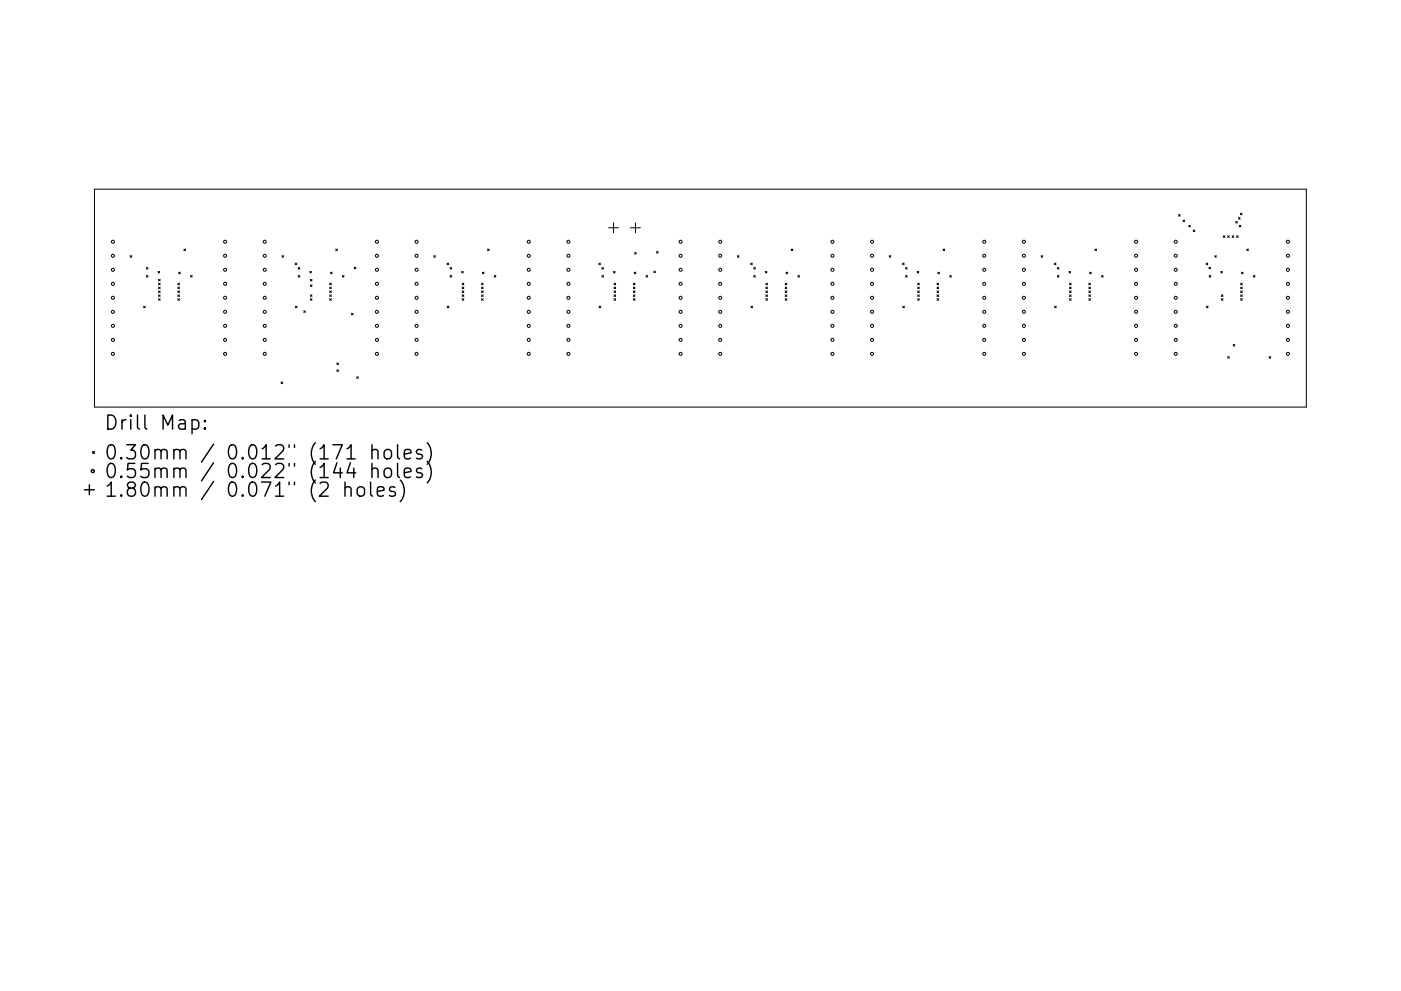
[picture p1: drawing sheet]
<svg xmlns="http://www.w3.org/2000/svg" width="297mm" height="210mm" viewBox="0 0 297 210" stroke-linecap="round" stroke-linejoin="round" font-family="sans-serif">
<defs><g id="words">
<g font-size="4.2">
<text x="22" y="91.2">Drill Map:</text>
<text x="22" y="97.5">0.30mm / 0.012&quot; (171 holes)</text>
<text x="22" y="101.5">0.55mm / 0.022&quot; (144 holes)</text>
<text x="22" y="105.4">1.80mm / 0.071&quot; (2 holes)</text>
</g>
</g></defs>
<g fill="none" stroke="#000" stroke-width=".21">
<path d="M20 40.1h257v46.3h-257zM27.6 54.2l.3 .4M27.9 54.2l-.3 .4M31 56.8l.4 .3M31 58.5l.4 .3M31.4 56.8l-.4 .3M31.4 58.5l-.4 .3M33.5 57.6l.3 .3M33.6 59.3l.4 .3M33.8 57.6l-.3 .3M34 59.3l-.4 .3M37.9 57.7l.3 .4"/>
<path d="M38.2 57.7l-.3 .4M39 52.8l.3 .4M39.3 52.8l-.3 .4M40.4 58.5l.3 .3M40.7 58.5l-.3 .3M59.8 54.2l.3 .4M60.1 54.2l-.3 .4M62.6 55.8l.3 .4M62.9 55.8l-.3 .4M63.2 56.8l.4 .3M63.2 58.5l.4 .3M63.6 56.8l-.4 .3"/>
<path d="M63.6 58.5l-.4 .3M65.7 57.6l.3 .3M65.8 59.3l.4 .3M66 57.6l-.3 .3M66.2 59.3l-.4 .3M70.1 57.7l.3 .4M70.4 57.7l-.3 .4M71.2 52.8l.3 .4M71.5 52.8l-.3 .4M72.6 58.5l.3 .3M72.9 58.5l-.3 .3M75.1 56.7l.4 .3"/>
<path d="M75.5 56.7l-.4 .3M92 54.2l.3 .4M92.3 54.2l-.3 .4M94.8 55.8l.3 .4M95.1 55.8l-.3 .4M95.4 56.8l.4 .3M95.4 58.5l.4 .3M95.8 56.8l-.4 .3M95.8 58.5l-.4 .3M97.9 57.6l.3 .3M98.2 57.6l-.3 .3M102.3 57.7l.3 .4"/>
<path d="M102.6 57.7l-.3 .4M103.4 52.8l.3 .4M103.7 52.8l-.3 .4M104.8 58.5l.3 .3M105.1 58.5l-.3 .3M127 55.8l.3 .4M127.3 55.8l-.3 .4M127.6 56.8l.4 .3M127.6 58.5l.4 .3M128 56.8l-.4 .3M128 58.5l-.4 .3M129 48.3h2.1"/>
<path d="M130.1 57.6l.3 .3M130.1 47.3v2.1M130.4 57.6l-.3 .3M133.7 48.3h2.1M134.5 57.7l.3 .4M134.5 53.6l.4 .3M134.7 47.3v2.1M134.8 57.7l-.3 .4M134.9 53.6l-.4 .3M137 58.5l.3 .3M137.3 58.5l-.3 .3M138.6 57.5l.4 .4"/>
<path d="M139 57.5l-.4 .4M139.2 53.4l.3 .3M139.5 53.4l-.3 .3M156.3 54.2l.4 .4M156.7 54.2l-.4 .4M159.2 55.8l.3 .4M159.5 55.8l-.3 .4M159.8 56.8l.3 .3M159.8 58.5l.3 .3M160.1 56.8l-.3 .3M160.1 58.5l-.3 .3M162.3 57.6l.3 .3"/>
<path d="M162.6 57.6l-.3 .3M166.6 57.7l.4 .4M167 57.7l-.4 .4M167.8 52.8l.3 .4M168.1 52.8l-.3 .4M169.2 58.5l.3 .3M169.5 58.5l-.3 .3M188.5 54.2l.4 .4M188.9 54.2l-.4 .4M191.3 55.8l.4 .4M191.7 55.8l-.4 .4M192 56.8l.3 .3"/>
<path d="M192 58.5l.3 .3M192.3 56.8l-.3 .3M192.3 58.5l-.3 .3M194.4 57.6l.4 .3M194.8 57.6l-.4 .3M198.8 57.7l.4 .4M199.2 57.7l-.4 .4M199.9 52.8l.4 .4M200.3 52.8l-.4 .4M201.4 58.5l.3 .3M201.7 58.5l-.3 .3M220.7 54.2l.4 .4"/>
<path d="M221.1 54.2l-.4 .4M223.5 55.8l.4 .4M223.9 55.8l-.4 .4M224.2 56.8l.3 .3M224.2 58.5l.3 .3M224.5 56.8l-.3 .3M224.5 58.5l-.3 .3M226.6 57.6l.4 .3M227 57.6l-.4 .3M231 57.7l.4 .4M231.4 57.7l-.4 .4M232.1 52.8l.4 .4"/>
<path d="M232.5 52.8l-.4 .4M233.5 58.5l.4 .3M233.9 58.5l-.4 .3M249.9 45.5l.3 .4M250.2 45.5l-.3 .4M250.8 46.7l.4 .3M251.2 46.7l-.4 .3M252 47.8l.4 .3M252.4 47.8l-.4 .3M253 48.8l.3 .3M253.3 48.8l-.3 .3M255.7 55.8l.4 .4"/>
<path d="M256.1 55.8l-.4 .4M256.3 56.7l.4 .3M256.4 58.5l.3 .3M256.7 56.7l-.4 .3M256.7 58.5l-.3 .3M257.5 54.2l.4 .4M257.9 54.2l-.4 .4M258.8 57.6l.4 .3M259.2 57.6l-.4 .3M259.4 50l.3 .4M259.7 50l-.3 .4M260.3 50l.3 .4"/>
<path d="M260.6 50l-.3 .4M261.2 50l.4 .4M261.6 50l-.4 .4M262 47l.3 .3M262.2 50l.3 .4M262.3 47l-.3 .3M262.5 50l-.3 .4M262.6 46.2l.3 .3M262.8 47.8l.3 .3M262.9 46.2l-.3 .3M263 45.2l.3 .4M263.1 47.8l-.3 .3"/>
<path d="M263.2 57.7l.4 .4M263.3 45.2l-.3 .4M263.6 57.7l-.4 .4M264.3 52.8l.4 .4M264.7 52.8l-.4 .4M265.7 58.5l.4 .3M266.1 58.5l-.4 .3M30.4 64.9l.4 .4M30.8 64.9l-.4 .4M33.6 60.1l.4 .3M33.6 60.9l.4 .4M33.6 61.7l.4 .4"/>
<path d="M33.6 62.5l.4 .4M33.6 63.4l.4 .3M34 60.1l-.4 .3M34 60.9l-.4 .4M34 61.7l-.4 .4M34 62.5l-.4 .4M34 63.4l-.4 .3M37.7 63.4l.4 .3M37.7 60.1l.4 .3M37.7 60.9l.4 .4M37.7 61.7l.4 .4M37.7 62.5l.4 .4"/>
<path d="M38.1 60.1l-.4 .3M38.1 60.9l-.4 .4M38.1 61.7l-.4 .4M38.1 62.5l-.4 .4M38.1 63.4l-.4 .3M62.6 64.9l.4 .4M63 64.9l-.4 .4M64.4 65.9l.3 .4M64.7 65.9l-.3 .4M65.8 60.4l.4 .4M65.8 62.5l.4 .4M65.8 63.4l.4 .3"/>
<path d="M66.2 60.4l-.4 .4M66.2 62.5l-.4 .4M66.2 63.4l-.4 .3M69.9 61.7l.3 .4M69.9 63.4l.3 .3M69.9 60.1l.3 .3M69.9 60.9l.3 .4M69.9 62.5l.3 .4M70.2 60.1l-.3 .3M70.2 60.9l-.3 .4M70.2 61.7l-.3 .4M70.2 62.5l-.3 .4"/>
<path d="M70.2 63.4l-.3 .3M71.4 77l.4 .4M71.4 78.5l.4 .3M71.8 77l-.4 .4M71.8 78.5l-.4 .3M74.5 66.5l.4 .3M74.9 66.5l-.4 .3M75.6 79.9l.4 .4M76 79.9l-.4 .4M94.8 64.9l.4 .4M95.2 64.9l-.4 .4M98 60.1l.3 .3"/>
<path d="M98 60.9l.3 .4M98 61.7l.3 .4M98 62.5l.3 .4M98 63.4l.3 .3M98.3 60.1l-.3 .3M98.3 60.9l-.3 .4M98.3 61.7l-.3 .4M98.3 62.5l-.3 .4M98.3 63.4l-.3 .3M102.1 63.4l.3 .3M102.1 61.7l.3 .4M102.1 60.1l.3 .3"/>
<path d="M102.1 60.9l.3 .4M102.1 62.5l.3 .4M102.4 60.1l-.3 .3M102.4 60.9l-.3 .4M102.4 61.7l-.3 .4M102.4 62.5l-.3 .4M102.4 63.4l-.3 .3M127 64.9l.4 .4M127.4 64.9l-.4 .4M130.2 60.1l.3 .3M130.2 60.9l.3 .4M130.2 61.7l.3 .4"/>
<path d="M130.2 62.5l.3 .4M130.2 63.4l.3 .3M130.5 60.1l-.3 .3M130.5 60.9l-.3 .4M130.5 61.7l-.3 .4M130.5 62.5l-.3 .4M130.5 63.4l-.3 .3M134.3 63.4l.3 .3M134.3 61.7l.3 .4M134.3 60.1l.3 .3M134.3 60.9l.3 .4M134.3 62.5l.3 .4"/>
<path d="M134.6 60.1l-.3 .3M134.6 60.9l-.3 .4M134.6 61.7l-.3 .4M134.6 62.5l-.3 .4M134.6 63.4l-.3 .3M159.2 64.9l.4 .4M159.6 64.9l-.4 .4M162.4 60.1l.3 .3M162.4 60.9l.3 .4M162.4 61.7l.3 .4M162.4 62.5l.3 .4M162.4 63.4l.3 .3"/>
<path d="M162.7 61.7l-.3 .4M162.7 60.1l-.3 .3M162.7 60.9l-.3 .4M162.7 62.5l-.3 .4M162.7 63.4l-.3 .3M166.5 63.4l.3 .3M166.5 60.1l.3 .3M166.5 60.9l.3 .4M166.5 61.7l.3 .4M166.5 62.5l.3 .4M166.8 60.1l-.3 .3M166.8 60.9l-.3 .4"/>
<path d="M166.8 61.7l-.3 .4M166.8 62.5l-.3 .4M166.8 63.4l-.3 .3M191.4 64.9l.4 .4M191.8 64.9l-.4 .4M194.6 60.1l.3 .3M194.6 60.9l.3 .4M194.6 61.7l.3 .4M194.6 62.5l.3 .4M194.6 63.4l.3 .3M194.9 60.1l-.3 .3M194.9 60.9l-.3 .4"/>
<path d="M194.9 61.7l-.3 .4M194.9 62.5l-.3 .4M194.9 63.4l-.3 .3M198.7 60.1l.3 .3M198.7 60.9l.3 .4M198.7 61.7l.3 .4M198.7 62.5l.3 .4M198.7 63.4l.3 .3M199 60.1l-.3 .3M199 60.9l-.3 .4M199 61.7l-.3 .4M199 62.5l-.3 .4"/>
<path d="M199 63.4l-.3 .3M223.6 64.9l.3 .4M223.9 64.9l-.3 .4M226.8 60.1l.3 .3M226.8 60.9l.3 .4M226.8 61.7l.3 .4M226.8 62.5l.3 .4M226.8 63.4l.3 .3M227.1 61.7l-.3 .4M227.1 60.1l-.3 .3M227.1 60.9l-.3 .4M227.1 62.5l-.3 .4"/>
<path d="M227.1 63.4l-.3 .3M230.9 60.1l.3 .3M230.9 60.9l.3 .4M230.9 61.7l.3 .4M230.9 62.5l.3 .4M230.9 63.4l.3 .3M231.2 60.1l-.3 .3M231.2 60.9l-.3 .4M231.2 61.7l-.3 .4M231.2 62.5l-.3 .4M231.2 63.4l-.3 .3M255.8 64.9l.3 .4"/>
<path d="M256.1 64.9l-.3 .4M258.9 62.5l.4 .4M258.9 63.4l.4 .3M259.3 62.5l-.4 .4M259.3 63.4l-.4 .3M260.3 75.7l.3 .3M260.6 75.7l-.3 .3M261.5 73.1l.3 .3M261.8 73.1l-.3 .3M263 60.1l.4 .3M263 60.9l.4 .4M263 61.7l.4 .4"/>
<path d="M263 62.5l.4 .4M263 63.4l.4 .3M263.4 60.1l-.4 .3M263.4 60.9l-.4 .4M263.4 61.7l-.4 .4M263.4 62.5l-.4 .4M263.4 63.4l-.4 .3M269.1 75.7l.3 .3M269.4 75.7l-.3 .3M59.6 81l.3 .4M59.9 81l-.3 .4"/>
<circle cx="23.9" cy="57.2" r=".32"/>
<circle cx="23.9" cy="51.3" r=".32"/>
<circle cx="23.9" cy="54.3" r=".32"/>
<circle cx="47.7" cy="57.2" r=".32"/>
<circle cx="47.7" cy="51.3" r=".32"/>
<circle cx="47.7" cy="54.3" r=".32"/>
<circle cx="56.1" cy="51.3" r=".32"/>
<circle cx="56.1" cy="57.2" r=".32"/>
<circle cx="56.1" cy="54.3" r=".32"/>
<circle cx="79.9" cy="57.2" r=".32"/>
<circle cx="79.9" cy="51.3" r=".32"/>
<circle cx="79.9" cy="54.3" r=".32"/>
<circle cx="88.3" cy="57.2" r=".32"/>
<circle cx="88.3" cy="51.3" r=".32"/>
<circle cx="88.3" cy="54.3" r=".32"/>
<circle cx="112.1" cy="57.2" r=".32"/>
<circle cx="112.1" cy="51.3" r=".32"/>
<circle cx="112.1" cy="54.3" r=".32"/>
<circle cx="120.5" cy="57.2" r=".32"/>
<circle cx="120.5" cy="51.3" r=".32"/>
<circle cx="120.5" cy="54.3" r=".32"/>
<circle cx="144.3" cy="57.2" r=".32"/>
<circle cx="144.3" cy="51.3" r=".32"/>
<circle cx="144.3" cy="54.3" r=".32"/>
<circle cx="152.7" cy="51.3" r=".32"/>
<circle cx="152.7" cy="57.2" r=".32"/>
<circle cx="152.7" cy="54.3" r=".32"/>
<circle cx="176.5" cy="51.3" r=".32"/>
<circle cx="176.5" cy="57.2" r=".32"/>
<circle cx="176.5" cy="54.3" r=".32"/>
<circle cx="184.9" cy="57.2" r=".32"/>
<circle cx="184.9" cy="51.3" r=".32"/>
<circle cx="184.9" cy="54.3" r=".32"/>
<circle cx="208.7" cy="51.3" r=".32"/>
<circle cx="208.7" cy="57.2" r=".32"/>
<circle cx="208.7" cy="54.3" r=".32"/>
<circle cx="217.1" cy="57.2" r=".32"/>
<circle cx="217.1" cy="51.3" r=".32"/>
<circle cx="217.1" cy="54.3" r=".32"/>
<circle cx="240.9" cy="51.3" r=".32"/>
<circle cx="240.9" cy="57.2" r=".32"/>
<circle cx="240.9" cy="54.3" r=".32"/>
<circle cx="249.3" cy="57.2" r=".32"/>
<circle cx="249.3" cy="51.3" r=".32"/>
<circle cx="249.3" cy="54.3" r=".32"/>
<circle cx="273.1" cy="57.2" r=".32"/>
<circle cx="273.1" cy="51.3" r=".32"/>
<circle cx="273.1" cy="54.3" r=".32"/>
<circle cx="23.9" cy="66.2" r=".32"/>
<circle cx="23.9" cy="63.2" r=".32"/>
<circle cx="23.9" cy="69.1" r=".32"/>
<circle cx="23.9" cy="75.1" r=".32"/>
<circle cx="23.9" cy="72.1" r=".32"/>
<circle cx="23.9" cy="60.2" r=".32"/>
<circle cx="47.7" cy="66.2" r=".32"/>
<circle cx="47.7" cy="63.2" r=".32"/>
<circle cx="47.7" cy="69.1" r=".32"/>
<circle cx="47.7" cy="75.1" r=".32"/>
<circle cx="47.7" cy="72.1" r=".32"/>
<circle cx="47.7" cy="60.2" r=".32"/>
<circle cx="56.1" cy="66.2" r=".32"/>
<circle cx="56.1" cy="63.2" r=".32"/>
<circle cx="56.1" cy="69.1" r=".32"/>
<circle cx="56.1" cy="75.1" r=".32"/>
<circle cx="56.1" cy="60.2" r=".32"/>
<circle cx="56.1" cy="72.1" r=".32"/>
<circle cx="79.9" cy="66.2" r=".32"/>
<circle cx="79.9" cy="63.2" r=".32"/>
<circle cx="79.9" cy="69.1" r=".32"/>
<circle cx="79.9" cy="75.1" r=".32"/>
<circle cx="79.9" cy="60.2" r=".32"/>
<circle cx="79.9" cy="72.1" r=".32"/>
<circle cx="88.3" cy="66.2" r=".32"/>
<circle cx="88.3" cy="63.2" r=".32"/>
<circle cx="88.3" cy="69.1" r=".32"/>
<circle cx="88.3" cy="75.1" r=".32"/>
<circle cx="88.3" cy="60.2" r=".32"/>
<circle cx="88.3" cy="72.1" r=".32"/>
<circle cx="112.1" cy="66.2" r=".32"/>
<circle cx="112.1" cy="63.2" r=".32"/>
<circle cx="112.1" cy="69.1" r=".32"/>
<circle cx="112.1" cy="75.1" r=".32"/>
<circle cx="112.1" cy="72.1" r=".32"/>
<circle cx="112.1" cy="60.2" r=".32"/>
<circle cx="120.5" cy="66.2" r=".32"/>
<circle cx="120.5" cy="63.2" r=".32"/>
<circle cx="120.5" cy="69.1" r=".32"/>
<circle cx="120.5" cy="75.1" r=".32"/>
<circle cx="120.5" cy="72.1" r=".32"/>
<circle cx="120.5" cy="60.2" r=".32"/>
<circle cx="144.3" cy="66.2" r=".32"/>
<circle cx="144.3" cy="63.2" r=".32"/>
<circle cx="144.3" cy="69.1" r=".32"/>
<circle cx="144.3" cy="75.1" r=".32"/>
<circle cx="144.3" cy="72.1" r=".32"/>
<circle cx="144.3" cy="60.2" r=".32"/>
<circle cx="152.7" cy="66.2" r=".32"/>
<circle cx="152.7" cy="63.2" r=".32"/>
<circle cx="152.7" cy="69.1" r=".32"/>
<circle cx="152.7" cy="75.1" r=".32"/>
<circle cx="152.7" cy="60.2" r=".32"/>
<circle cx="152.7" cy="72.1" r=".32"/>
<circle cx="176.5" cy="66.2" r=".32"/>
<circle cx="176.5" cy="63.2" r=".32"/>
<circle cx="176.5" cy="69.1" r=".32"/>
<circle cx="176.5" cy="75.1" r=".32"/>
<circle cx="176.5" cy="60.2" r=".32"/>
<circle cx="176.5" cy="72.1" r=".32"/>
<circle cx="184.9" cy="66.2" r=".32"/>
<circle cx="184.9" cy="63.2" r=".32"/>
<circle cx="184.9" cy="69.1" r=".32"/>
<circle cx="184.9" cy="75.1" r=".32"/>
<circle cx="184.9" cy="72.1" r=".32"/>
<circle cx="184.9" cy="60.2" r=".32"/>
<circle cx="208.7" cy="66.2" r=".32"/>
<circle cx="208.7" cy="63.2" r=".32"/>
<circle cx="208.7" cy="69.1" r=".32"/>
<circle cx="208.7" cy="75.1" r=".32"/>
<circle cx="208.7" cy="60.2" r=".32"/>
<circle cx="208.7" cy="72.1" r=".32"/>
<circle cx="217.1" cy="66.2" r=".32"/>
<circle cx="217.1" cy="63.2" r=".32"/>
<circle cx="217.1" cy="69.1" r=".32"/>
<circle cx="217.1" cy="75.1" r=".32"/>
<circle cx="217.1" cy="72.1" r=".32"/>
<circle cx="217.1" cy="60.2" r=".32"/>
<circle cx="240.9" cy="66.2" r=".32"/>
<circle cx="240.9" cy="63.2" r=".32"/>
<circle cx="240.9" cy="69.1" r=".32"/>
<circle cx="240.9" cy="75.1" r=".32"/>
<circle cx="240.9" cy="60.2" r=".32"/>
<circle cx="240.9" cy="72.1" r=".32"/>
<circle cx="249.3" cy="66.2" r=".32"/>
<circle cx="249.3" cy="63.2" r=".32"/>
<circle cx="249.3" cy="69.1" r=".32"/>
<circle cx="249.3" cy="75.1" r=".32"/>
<circle cx="249.3" cy="72.1" r=".32"/>
<circle cx="249.3" cy="60.2" r=".32"/>
<circle cx="273.1" cy="66.2" r=".32"/>
<circle cx="273.1" cy="63.2" r=".32"/>
<circle cx="273.1" cy="69.1" r=".32"/>
<circle cx="273.1" cy="75.1" r=".32"/>
<circle cx="273.1" cy="60.2" r=".32"/>
<circle cx="273.1" cy="72.1" r=".32"/>
</g>
<g fill="none" stroke="#000" stroke-width=".3">
<path d="M19.6 95.8l.4 .4M20 95.8l-.4 .4M40.7 89.2l.9-.1 .6 .5v.9l-.3 .4-.3 .2-.9-.2M43.4 90.8l.2 .1-.2 .2-.1-.2 .1-.1v.3M43.4 89.2l.2 .1-.2 .2-.1-.2 .1-.1v.3M78.9 95.6a.75 .75 0 0 1 1.2 .2v1.6M78.9 99.6a.75 .75 0 0 1 1.2 .1v1.6M78.9 94.4v3M78.9 98.3v3M81.6 95.6a.81 .81 0 0 1 .8-.3 .81 .81 0 0 1 .6 .6v.9a.81 .81 0 0 1-.8 .6 .81 .81 0 0 1-.8-.6v-.9zM81.6 99.6a.81 .81 0 0 1 .8-.3 .81 .81 0 0 1 .6 .6v.8a.81 .81 0 0 1-.8 .6 .81 .81 0 0 1-.8-.6v-.8zM84.3 94.4v2.5l.4 .5"/>
<path d="M84.3 98.3v2.6l.4 .4M85.7 96.4l1.4-.3-.1-.6-.9-.1-.4 .4v1.1l.2 .3 .2 .2 .9-.2M89.4 95.5l-.7-.1-.4 .4 .1 .4 1 .3 .2 .3-.2 .4-.3 .2-.8-.2M89.4 99.5l-.7-.2-.4 .4 .1 .5 1 .3 .2 .2-.2 .5-.3 .1-.8-.1M90.6 93.9a3.4 3.4 0 0 1 0 4.6M90.6 97.9a3.4 3.4 0 0 1 0 4.6M17.9 103.9h2.1M18.9 102.9v2.1M73.1 103.6a.74 .74 0 0 1 1.3 .1v1.6M73.1 102.3v3M76 103.4a.81 .81 0 0 1 1.3 .4v.9a.81 .81 0 0 1-.8 .6 .81 .81 0 0 1-.8-.6v-.9zM78.6 102.3v2.5l.4 .5"/>
<path d="M80 104.3l1.4-.3-.1-.6-.9-.1-.4 .4v1.1l.1 .3 .3 .2 .9-.2M83.7 103.4l-.7-.1-.4 .4 .1 .4 1 .3 .2 .3-.2 .4-.3 .2-.8-.2M84.9 101.8a3.4 3.4 0 0 1 0 4.6M85.7 100.3l1.4-.3-.1-.5-.9-.2-.4 .4v1.2l.2 .3 .2 .1 .9-.1"/>
<circle cx="19.7" cy="100" r=".32"/>
</g>
<use href="#words"/>
</svg>
